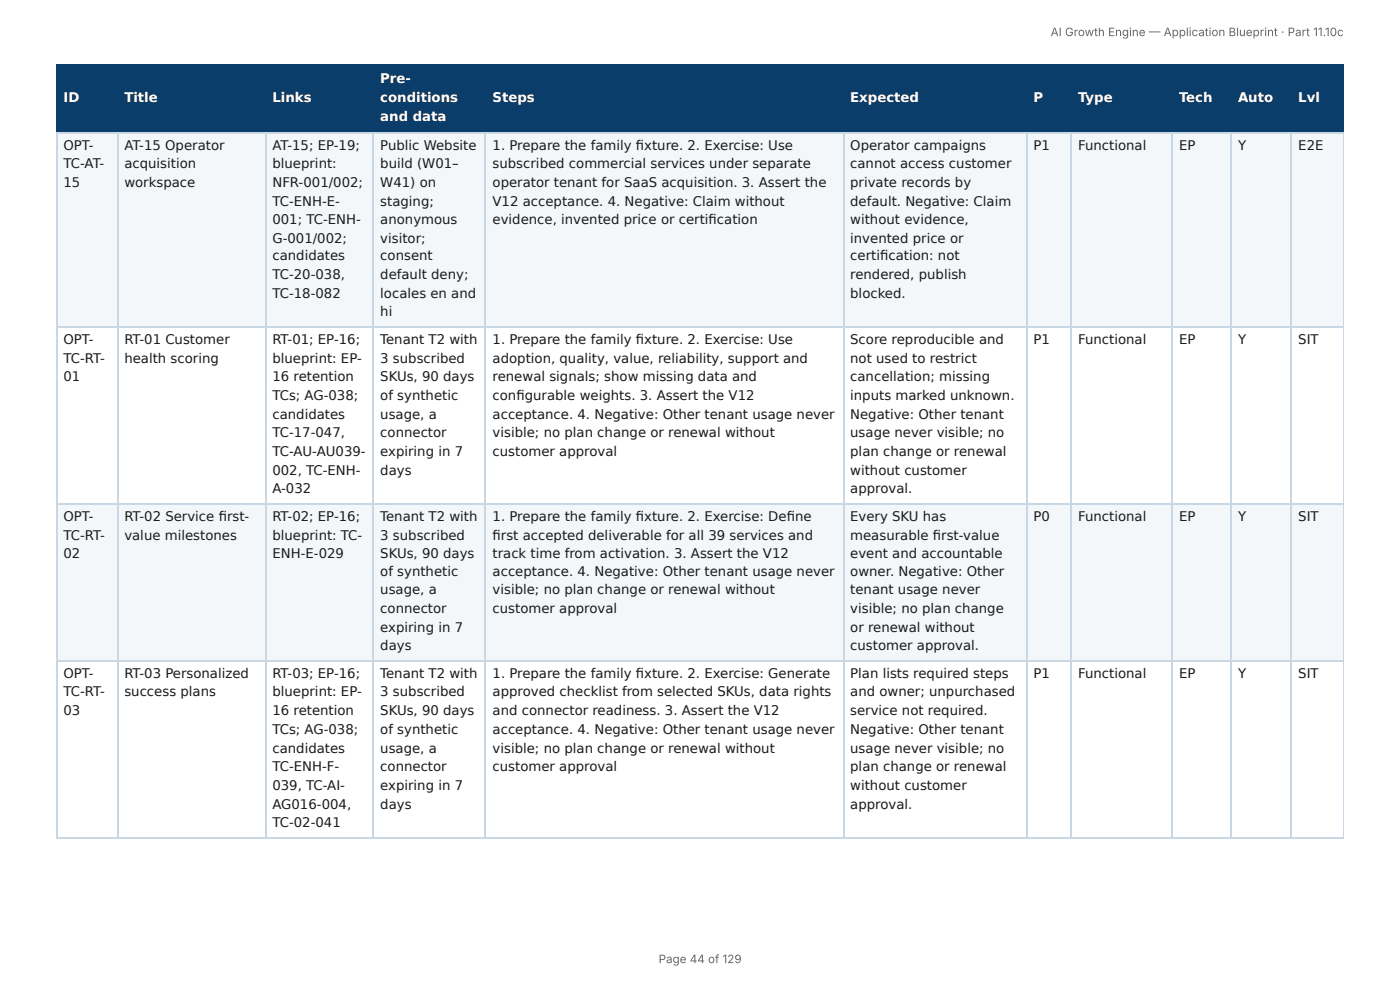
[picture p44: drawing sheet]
<svg xmlns="http://www.w3.org/2000/svg" width="297mm" height="210mm" viewBox="0 0 297 210" stroke-linecap="round" stroke-linejoin="round" font-family="sans-serif">
<defs><g id="words">
<g font-size="2.8" fill="#fff">
<text x="80.8" y="17.7">Pre-</text>
<text x="13.5" y="21.7">ID</text>
<text x="26.4" y="21.7">Title</text>
<text x="57.9" y="21.7">Links</text>
<text x="80.8" y="21.7">conditions</text>
<text x="104.6" y="21.7">Steps</text>
<text x="180.6" y="21.7">Expected</text>
<text x="219.5" y="21.7">P</text>
<text x="229" y="21.7">Type</text>
<text x="250.4" y="21.7">Tech</text>
<text x="262.9" y="21.7">Auto</text>
<text x="275.7" y="21.7">Lvl</text>
<text x="80.8" y="25.7">and data</text>
</g>
<g font-size="2.8" fill="#1a1a1a">
<text x="13.5" y="31.8">OPT-</text>
<text x="13.5" y="35.7">TC-AT-</text>
<text x="26.4" y="31.8">AT-15 Operator</text>
<text x="26.4" y="35.7">acquisition</text>
<text x="57.9" y="31.8">AT-15; EP-19;</text>
<text x="57.9" y="35.7">blueprint:</text>
<text x="80.8" y="31.8">Public Website</text>
<text x="80.8" y="35.7">build (W01–</text>
<text x="104.6" y="31.8">1. Prepare the family fi xture. 2. Exercise: Use</text>
<text x="104.6" y="35.7">subscribed commercial services under separate</text>
<text x="180.6" y="31.8">Operator campaigns</text>
<text x="180.6" y="35.7">cannot access customer</text>
<text x="219.5" y="31.8">P1</text>
<text x="229" y="31.8">Functional</text>
<text x="250.4" y="31.8">EP</text>
<text x="262.9" y="31.8">Y</text>
<text x="275.7" y="31.8">E2E</text>
<text x="13.5" y="39.7">15</text>
<text x="26.4" y="39.7">workspace</text>
<text x="57.9" y="39.7">NFR-001/002;</text>
<text x="80.8" y="39.7">W41) on</text>
<text x="104.6" y="39.7">operator tenant for SaaS acquisition. 3. Assert the</text>
<text x="180.6" y="39.7">private records by</text>
<text x="57.9" y="43.7">TC-ENH-E-</text>
<text x="57.9" y="47.6">001; TC-ENH-</text>
<text x="80.8" y="43.7">staging;</text>
<text x="80.8" y="47.6">anonymous</text>
<text x="104.6" y="43.7">V12 acceptance. 4. Negative: Claim without</text>
<text x="104.6" y="47.6">evidence, invented price or certifi cation</text>
<text x="180.6" y="43.7">default. Negative: Claim</text>
<text x="180.6" y="47.6">without evidence,</text>
<text x="57.9" y="51.6">G-001/002;</text>
<text x="80.8" y="51.6">visitor;</text>
<text x="180.6" y="51.6">invented price or</text>
<text x="57.9" y="55.3">candidates</text>
<text x="57.9" y="59.3">TC-20-038,</text>
<text x="80.8" y="55.3">consent</text>
<text x="80.8" y="59.3">default deny;</text>
<text x="180.6" y="55.3">certifi cation: not</text>
<text x="180.6" y="59.3">rendered, publish</text>
<text x="57.9" y="63.2">TC-18-082</text>
<text x="80.8" y="63.2">locales en and</text>
<text x="180.6" y="63.2">blocked.</text>
<text x="80.8" y="67.2">hi</text>
<text x="13.5" y="73">OPT-</text>
<text x="13.5" y="77">TC-RT-</text>
<text x="26.4" y="73">RT-01 Customer</text>
<text x="26.4" y="77">health scoring</text>
<text x="57.9" y="73">RT-01; EP-16;</text>
<text x="57.9" y="77">blueprint: EP-</text>
<text x="80.8" y="73">Tenant T2 with</text>
<text x="80.8" y="77">3 subscribed</text>
<text x="104.6" y="73">1. Prepare the family fi xture. 2. Exercise: Use</text>
<text x="104.6" y="77">adoption, quality, value, reliability, support and</text>
<text x="180.6" y="73">Score reproducible and</text>
<text x="180.6" y="77">not used to restrict</text>
<text x="219.5" y="73">P1</text>
<text x="229" y="73">Functional</text>
<text x="250.4" y="73">EP</text>
<text x="262.9" y="73">Y</text>
<text x="275.7" y="73">SIT</text>
<text x="13.5" y="81">01</text>
<text x="57.9" y="81">16 retention</text>
<text x="80.8" y="81">SKUs, 90 days</text>
<text x="104.6" y="81">renewal signals; show missing data and</text>
<text x="180.6" y="81">cancellation; missing</text>
<text x="57.9" y="84.9">TCs; AG-038;</text>
<text x="57.9" y="88.9">candidates</text>
<text x="80.8" y="84.9">of synthetic</text>
<text x="80.8" y="88.9">usage, a</text>
<text x="104.6" y="84.9">confi gurable weights. 3. Assert the V12</text>
<text x="104.6" y="88.9">acceptance. 4. Negative: Other tenant usage never</text>
<text x="180.6" y="84.9">inputs marked unknown.</text>
<text x="180.6" y="88.9">Negative: Other tenant</text>
<text x="57.9" y="92.9">TC-17-047,</text>
<text x="80.8" y="92.9">connector</text>
<text x="104.6" y="92.9">visible; no plan change or renewal without</text>
<text x="180.6" y="92.9">usage never visible; no</text>
<text x="57.9" y="96.8">TC-AU-AU039-</text>
<text x="57.9" y="100.8">002, TC-ENH-</text>
<text x="80.8" y="96.8">expiring in 7</text>
<text x="80.8" y="100.8">days</text>
<text x="104.6" y="96.8">customer approval</text>
<text x="180.6" y="96.8">plan change or renewal</text>
<text x="180.6" y="100.8">without customer</text>
<text x="57.9" y="104.8">A-032</text>
<text x="180.6" y="104.8">approval.</text>
<text x="13.5" y="110.6">OPT-</text>
<text x="26.4" y="110.6">RT-02 Service fi rst-</text>
<text x="57.9" y="110.6">RT-02; EP-16;</text>
<text x="80.8" y="110.6">Tenant T2 with</text>
<text x="104.6" y="110.6">1. Prepare the family fi xture. 2. Exercise: Defi ne</text>
<text x="180.6" y="110.6">Every SKU has</text>
<text x="219.5" y="110.6">P0</text>
<text x="229" y="110.6">Functional</text>
<text x="250.4" y="110.6">EP</text>
<text x="262.9" y="110.6">Y</text>
<text x="275.7" y="110.6">SIT</text>
<text x="13.5" y="114.6">TC-RT-</text>
<text x="13.5" y="118.5">02</text>
<text x="26.4" y="114.6">value milestones</text>
<text x="57.9" y="114.6">blueprint: TC-</text>
<text x="57.9" y="118.5">ENH-E-029</text>
<text x="80.8" y="114.6">3 subscribed</text>
<text x="80.8" y="118.5">SKUs, 90 days</text>
<text x="104.6" y="114.6">fi rst accepted deliverable for all 39 services and</text>
<text x="104.6" y="118.5">track time from activation. 3. Assert the V12</text>
<text x="180.6" y="114.6">measurable fi rst-value</text>
<text x="180.6" y="118.5">event and accountable</text>
<text x="80.8" y="122.2">of synthetic</text>
<text x="104.6" y="122.2">acceptance. 4. Negative: Other tenant usage never</text>
<text x="180.6" y="122.2">owner. Negative: Other</text>
<text x="80.8" y="126.2">usage, a</text>
<text x="80.8" y="130.2">connector</text>
<text x="104.6" y="126.2">visible; no plan change or renewal without</text>
<text x="104.6" y="130.2">customer approval</text>
<text x="180.6" y="126.2">tenant usage never</text>
<text x="180.6" y="130.2">visible; no plan change</text>
<text x="80.8" y="134.1">expiring in 7</text>
<text x="180.6" y="134.1">or renewal without</text>
<text x="13.5" y="143.9">OPT-</text>
<text x="26.4" y="143.9">RT-03 Personalized</text>
<text x="57.9" y="143.9">RT-03; EP-16;</text>
<text x="80.8" y="138.1">days</text>
<text x="80.8" y="143.9">Tenant T2 with</text>
<text x="104.6" y="143.9">1. Prepare the family fi xture. 2. Exercise: Generate</text>
<text x="180.6" y="138.1">customer approval.</text>
<text x="180.6" y="143.9">Plan lists required steps</text>
<text x="219.5" y="143.9">P1</text>
<text x="229" y="143.9">Functional</text>
<text x="250.4" y="143.9">EP</text>
<text x="262.9" y="143.9">Y</text>
<text x="275.7" y="143.9">SIT</text>
<text x="13.5" y="147.9">TC-RT-</text>
<text x="26.4" y="147.9">success plans</text>
<text x="57.9" y="147.9">blueprint: EP-</text>
<text x="80.8" y="147.9">3 subscribed</text>
<text x="104.6" y="147.9">approved checklist from selected SKUs, data rights</text>
<text x="180.6" y="147.9">and owner; unpurchased</text>
<text x="13.5" y="151.9">03</text>
<text x="57.9" y="151.9">16 retention</text>
<text x="57.9" y="155.8">TCs; AG-038;</text>
<text x="80.8" y="151.9">SKUs, 90 days</text>
<text x="80.8" y="155.8">of synthetic</text>
<text x="104.6" y="151.9">and connector readiness. 3. Assert the V12</text>
<text x="104.6" y="155.8">acceptance. 4. Negative: Other tenant usage never</text>
<text x="180.6" y="151.9">service not required.</text>
<text x="180.6" y="155.8">Negative: Other tenant</text>
<text x="57.9" y="159.8">candidates</text>
<text x="80.8" y="159.8">usage, a</text>
<text x="104.6" y="159.8">visible; no plan change or renewal without</text>
<text x="180.6" y="159.8">usage never visible; no</text>
<text x="57.9" y="163.8">TC-ENH-F-</text>
<text x="57.9" y="167.7">039, TC-AI-</text>
<text x="80.8" y="163.8">connector</text>
<text x="80.8" y="167.7">expiring in 7</text>
<text x="104.6" y="163.8">customer approval</text>
<text x="180.6" y="163.8">plan change or renewal</text>
<text x="180.6" y="167.7">without customer</text>
<text x="57.9" y="171.7">AG016-004,</text>
<text x="80.8" y="171.7">days</text>
<text x="180.6" y="171.7">approval.</text>
<text x="57.9" y="175.7">TC-02-041</text>
</g>
<g font-size="2.5" fill="#666">
<text x="223.1" y="7.7">AI Growth Engine — Application Blueprint · Part 11.10c</text>
<text x="139.9" y="204.5">Page 44 of 129</text>
</g>
</g></defs>
<g fill="#0b3d6b">
<path d="M12.2 14h12.7v14h-12.7z"/>
<path d="M24.9 14h31.5v14h-31.5z"/>
<path d="M56.4 14h23v14h-23z"/>
<path d="M79.4 14h23.8v14h-23.8z"/>
<path d="M103.2 14h75.9v14h-75.9z"/>
<path d="M179.1 14h38.9v14h-38.9z"/>
<path d="M218 14h9.5v14h-9.5z"/>
<path d="M227.5 14h21.5v14h-21.5z"/>
<path d="M249 14h12.4v14h-12.4z"/>
<path d="M261.4 14h13v14h-13z"/>
<path d="M274.4 14h11v14h-11z"/>
</g>
<g fill="#f4f7fa">
<path d="M12.2 28h12.7v41.6h-12.7z"/>
<path d="M24.9 28h31.5v41.6h-31.5z"/>
<path d="M56.4 28h23v41.6h-23z"/>
<path d="M79.4 28h23.8v41.6h-23.8z"/>
<path d="M103.2 28h75.9v41.6h-75.9z"/>
<path d="M179.1 28h38.9v41.6h-38.9z"/>
<path d="M218 28h9.5v41.6h-9.5z"/>
<path d="M227.5 28h21.5v41.6h-21.5z"/>
<path d="M249 28h12.4v41.6h-12.4z"/>
<path d="M261.4 28h13v41.6h-13z"/>
<path d="M274.4 28h11v41.6h-11z"/>
<path d="M12.2 106.9h12.7v33.6h-12.7z"/>
<path d="M24.9 106.9h31.5v33.6h-31.5z"/>
<path d="M56.4 106.9h23v33.6h-23z"/>
<path d="M79.4 106.9h23.8v33.6h-23.8z"/>
<path d="M103.2 106.9h75.9v33.6h-75.9z"/>
<path d="M179.1 106.9h38.9v33.6h-38.9z"/>
<path d="M218 106.9h9.5v33.6h-9.5z"/>
<path d="M227.5 106.9h21.5v33.6h-21.5z"/>
<path d="M249 106.9h12.4v33.6h-12.4z"/>
<path d="M261.4 106.9h13v33.6h-13z"/>
<path d="M274.4 106.9h11v33.6h-11z"/>
</g>
<g fill="none" stroke="#0b3d6b" stroke-width=".26">
<path d="M11.9 13.9h273.5M12 13.8v14.5M25 13.8v14.5M56.5 13.8v14.5M79.2 13.8v14.5M103.1 13.8v14.5M179.3 13.8v14.5M218.1 13.8v14.5M227.4 13.8v14.5M248.8 13.8v14.5M261.5 13.8v14.5M274.2 13.8v14.5"/>
<path d="M11.9 28.2h273.5"/>
</g>
<path d="M285.3 13.8v14.5" fill="none" stroke="#0b3d6b" stroke-width=".21"/>
<g fill="none" stroke="#c9d6e3" stroke-width=".26">
<path d="M11.9 28.2h273.5M12 28.3v149.5M25 28.3v149.5M56.5 28.3v149.5M79.2 28.3v149.5M103.1 28.3v149.5M179.3 28.3v149.5M218.1 28.3v149.5M227.4 28.3v149.5M248.8 28.3v149.5M261.5 28.3v149.5M274.2 28.3v149.5"/>
<path d="M11.9 69.5h273.5M11.9 107h273.5M11.9 140.4h273.5M11.9 177.9h273.5"/>
</g>
<path d="M285.3 28.3v149.5" fill="none" stroke="#c9d6e3" stroke-width=".21"/>
<use href="#words"/>
</svg>
